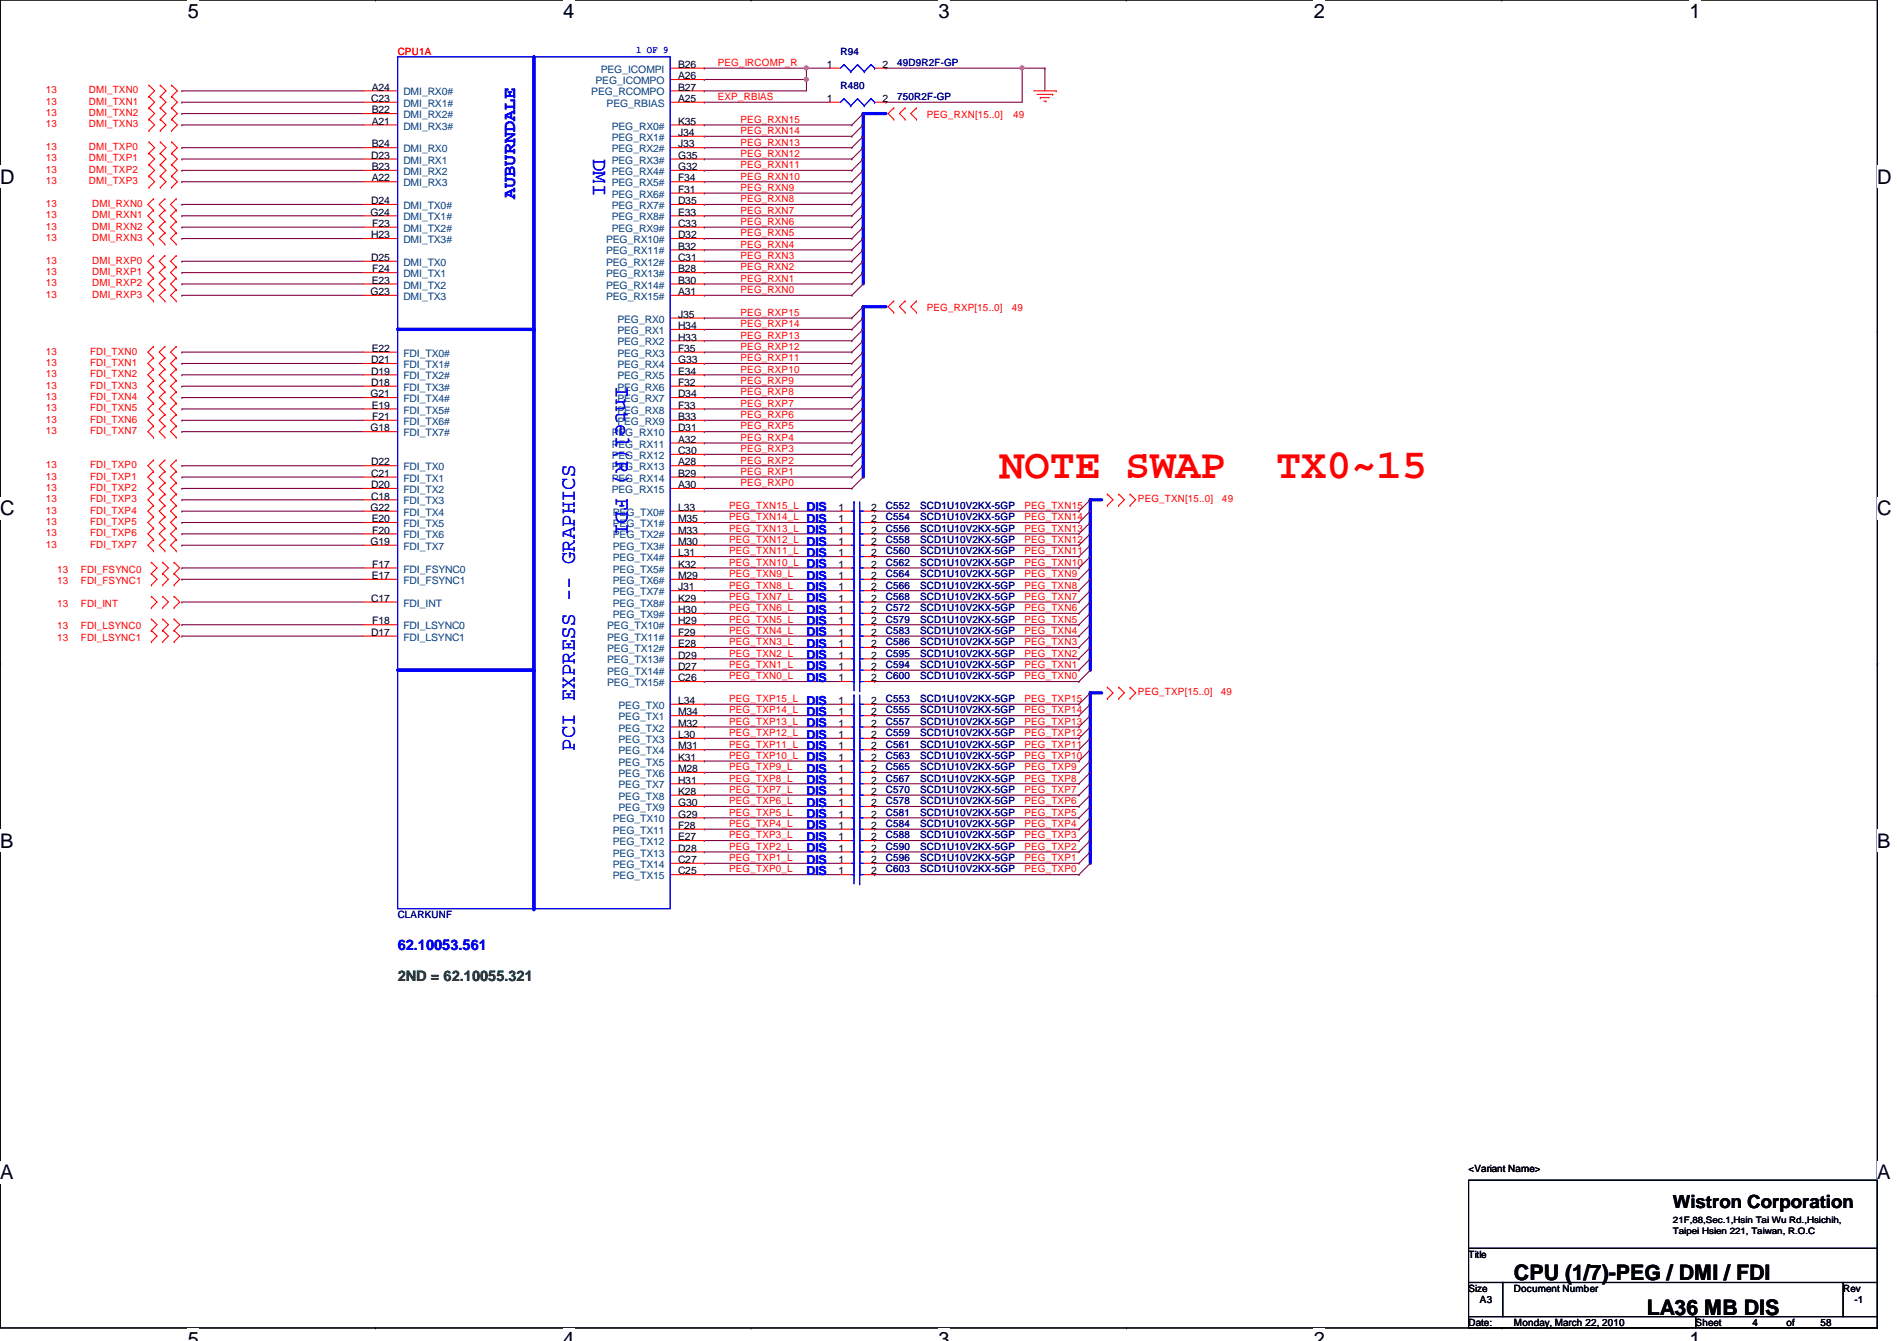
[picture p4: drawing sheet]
<svg xmlns="http://www.w3.org/2000/svg" width="297mm" height="210mm" viewBox="0 0 297 210" stroke-linecap="round" stroke-linejoin="round" font-family="sans-serif">
<defs><g id="words">
<g font-size="6.6" fill="#f00">
<text x="156.5" y="74.8">NOTE SWAP</text>
<text x="199.8" y="74.8">TX0~15</text>
</g>
<g font-size="3.3" fill="#00f">
<text x="92.9" y="24.9" transform="rotate(90 92.9 24.9)">DMI</text>
<text x="96.4" y="60.5" transform="rotate(90 96.4 60.5)">Intel(R) FDI</text>
<text x="90" y="117.5" transform="rotate(-90 90 117.5)">PCI EXPRESS -- GRAPHICS</text>
</g>
<g font-size="3.3">
<text x="237.1" y="200.3">CPU (1/7)-PEG / DMI / FDI</text>
<text x="257.8" y="205.8">LA36 MB DIS</text>
</g>
<g font-size="3.1">
<text x="29.4" y="2.8">5</text>
<text x="88.2" y="2.8">4</text>
<text x="147" y="2.8">3</text>
<text x="205.7" y="2.8">2</text>
<text x="264.5" y="2.8">1</text>
<text x="0" y="28.7">D</text>
<text x="294" y="28.7">D</text>
<text x="0" y="80.7">C</text>
<text x="294" y="80.7">C</text>
<text x="0" y="132.7">B</text>
<text x="294" y="132.7">B</text>
<text x="0" y="184.6">A</text>
<text x="294" y="184.6">A</text>
<text x="29.4" y="210.7">5</text>
<text x="88.2" y="210.7">4</text>
<text x="147" y="210.7">3</text>
<text x="205.7" y="210.7">2</text>
<text x="264.5" y="210.7">1</text>
</g>
<text font-size="2.8" fill="#00f" x="80.7" y="31.1" transform="rotate(-90 80.7 31.1)">AUBURNDALE</text>
<text font-size="2.8" x="262" y="189.1">Wistron Corporation</text>
<text font-size="2.3" fill="#00f" x="62.3" y="148.6">62.10053.561</text>
<text font-size="2.3" fill="#008000" x="62.3" y="153.6">2ND = 62.10055.321</text>
<g font-size="1.9" fill="#00f">
<text x="126.3" y="80.1">DIS</text>
<text x="126.3" y="81.8">DIS</text>
<text x="126.3" y="83.6">DIS</text>
<text x="126.3" y="87.2">DIS</text>
<text x="126.3" y="85.4">DIS</text>
<text x="126.3" y="88.9">DIS</text>
<text x="126.3" y="94.3">DIS</text>
<text x="126.3" y="90.7">DIS</text>
<text x="126.3" y="92.5">DIS</text>
<text x="126.3" y="97.8">DIS</text>
<text x="126.3" y="96.1">DIS</text>
<text x="126.3" y="101.4">DIS</text>
<text x="126.3" y="99.6">DIS</text>
<text x="126.3" y="104.9">DIS</text>
<text x="126.3" y="103.2">DIS</text>
<text x="126.3" y="106.7">DIS</text>
<text x="126.3" y="110.3">DIS</text>
<text x="126.3" y="112.1">DIS</text>
<text x="126.3" y="113.8">DIS</text>
<text x="126.3" y="115.6">DIS</text>
<text x="126.3" y="117.4">DIS</text>
<text x="126.3" y="119.2">DIS</text>
<text x="126.3" y="122.7">DIS</text>
<text x="126.3" y="120.9">DIS</text>
<text x="126.3" y="124.5">DIS</text>
<text x="126.3" y="128.1">DIS</text>
<text x="126.3" y="126.3">DIS</text>
<text x="126.3" y="131.6">DIS</text>
<text x="126.3" y="129.8">DIS</text>
<text x="126.3" y="135.2">DIS</text>
<text x="126.3" y="136.9">DIS</text>
<text x="126.3" y="133.4">DIS</text>
</g>
<g font-size="1.6" fill="#f00">
<text x="62.3" y="8.6">CPU1A</text>
<text x="112.4" y="10.3">PEG_IRCOMP_R</text>
<text x="7.2" y="14.6">13</text>
<text x="7.2" y="16.4">13</text>
<text x="13.9" y="14.6">DMI_TXN0</text>
<text x="13.9" y="16.4">DMI_TXN1</text>
<text x="112.4" y="15.7">EXP_RBIAS</text>
<text x="7.2" y="18.2">13</text>
<text x="7.2" y="19.9">13</text>
<text x="7.2" y="23.5">13</text>
<text x="13.9" y="18.2">DMI_TXN2</text>
<text x="13.9" y="19.9">DMI_TXN3</text>
<text x="13.9" y="23.5">DMI_TXP0</text>
<text x="115.9" y="22.8">PEG_RXN13</text>
<text x="115.9" y="19.2">PEG_RXN15</text>
<text x="115.9" y="21">PEG_RXN14</text>
<text x="145.1" y="18.5">PEG_RXN[15..0]</text>
<text x="158.6" y="18.5">49</text>
<text x="7.2" y="25.3">13</text>
<text x="7.2" y="27.1">13</text>
<text x="7.2" y="28.8">13</text>
<text x="13.9" y="25.3">DMI_TXP1</text>
<text x="13.9" y="27.1">DMI_TXP2</text>
<text x="13.9" y="28.8">DMI_TXP3</text>
<text x="115.9" y="29.9">PEG_RXN9</text>
<text x="115.9" y="24.6">PEG_RXN12</text>
<text x="115.9" y="26.3">PEG_RXN11</text>
<text x="115.9" y="28.1">PEG_RXN10</text>
<text x="7.2" y="32.4">13</text>
<text x="7.2" y="34.2">13</text>
<text x="7.2" y="35.9">13</text>
<text x="14.4" y="32.4">DMI_RXN0</text>
<text x="14.4" y="34.2">DMI_RXN1</text>
<text x="14.4" y="35.9">DMI_RXN2</text>
<text x="115.9" y="35.2">PEG_RXN6</text>
<text x="115.9" y="31.7">PEG_RXN8</text>
<text x="115.9" y="33.4">PEG_RXN7</text>
<text x="7.2" y="37.7">13</text>
<text x="7.2" y="41.3">13</text>
<text x="14.4" y="37.7">DMI_RXN3</text>
<text x="14.4" y="41.3">DMI_RXP0</text>
<text x="115.9" y="38.8">PEG_RXN4</text>
<text x="115.9" y="40.6">PEG_RXN3</text>
<text x="115.9" y="37">PEG_RXN5</text>
<text x="7.2" y="43.1">13</text>
<text x="7.2" y="44.8">13</text>
<text x="7.2" y="46.6">13</text>
<text x="14.4" y="43.1">DMI_RXP1</text>
<text x="14.4" y="44.8">DMI_RXP2</text>
<text x="14.4" y="46.6">DMI_RXP3</text>
<text x="115.9" y="45.9">PEG_RXN0</text>
<text x="115.9" y="42.3">PEG_RXN2</text>
<text x="115.9" y="44.1">PEG_RXN1</text>
<text x="115.9" y="51.2">PEG_RXP14</text>
<text x="115.9" y="53">PEG_RXP13</text>
<text x="115.9" y="49.4">PEG_RXP15</text>
<text x="145.1" y="48.7">PEG_RXP[15..0]</text>
<text x="158.5" y="48.7">49</text>
<text x="7.2" y="55.5">13</text>
<text x="7.2" y="57.3">13</text>
<text x="7.2" y="59.1">13</text>
<text x="14.1" y="55.5">FDI_TXN0</text>
<text x="14.1" y="57.3">FDI_TXN1</text>
<text x="14.1" y="59.1">FDI_TXN2</text>
<text x="115.9" y="56.6">PEG_RXP11</text>
<text x="115.9" y="58.3">PEG_RXP10</text>
<text x="115.9" y="54.8">PEG_RXP12</text>
<text x="7.2" y="60.8">13</text>
<text x="7.2" y="62.6">13</text>
<text x="7.2" y="64.4">13</text>
<text x="14.1" y="60.8">FDI_TXN3</text>
<text x="14.1" y="62.6">FDI_TXN4</text>
<text x="14.1" y="64.4">FDI_TXN5</text>
<text x="115.9" y="63.7">PEG_RXP7</text>
<text x="115.9" y="65.4">PEG_RXP6</text>
<text x="115.9" y="60.1">PEG_RXP9</text>
<text x="115.9" y="61.9">PEG_RXP8</text>
<text x="7.2" y="66.2">13</text>
<text x="7.2" y="67.9">13</text>
<text x="14.1" y="66.2">FDI_TXN6</text>
<text x="14.1" y="67.9">FDI_TXN7</text>
<text x="115.9" y="69">PEG_RXP4</text>
<text x="115.9" y="70.8">PEG_RXP3</text>
<text x="115.9" y="67.2">PEG_RXP5</text>
<text x="7.2" y="73.3">13</text>
<text x="7.2" y="75.1">13</text>
<text x="7.2" y="76.8">13</text>
<text x="14.1" y="73.3">FDI_TXP0</text>
<text x="14.1" y="75.1">FDI_TXP1</text>
<text x="14.1" y="76.8">FDI_TXP2</text>
<text x="115.9" y="74.3">PEG_RXP1</text>
<text x="115.9" y="76.1">PEG_RXP0</text>
<text x="115.9" y="72.6">PEG_RXP2</text>
<text x="7.2" y="83.9">13</text>
<text x="7.2" y="78.6">13</text>
<text x="7.2" y="80.4">13</text>
<text x="7.2" y="82.2">13</text>
<text x="14.1" y="83.9">FDI_TXP6</text>
<text x="14.1" y="78.6">FDI_TXP3</text>
<text x="14.1" y="80.4">FDI_TXP4</text>
<text x="14.1" y="82.2">FDI_TXP5</text>
<text x="114.2" y="79.7">PEG_TXN15_L</text>
<text x="114.2" y="81.4">PEG_TXN14_L</text>
<text x="114.2" y="83.2">PEG_TXN13_L</text>
<text x="160.4" y="79.7">PEG_TXN15</text>
<text x="160.4" y="81.4">PEG_TXN14</text>
<text x="160.4" y="83.2">PEG_TXN13</text>
<text x="178.2" y="78.6">PEG_TXN[15..0]</text>
<text x="191.3" y="78.6">49</text>
<text x="7.2" y="85.7">13</text>
<text x="8.9" y="89.6">13</text>
<text x="12.7" y="89.6">FDI_FSYNC0</text>
<text x="14.1" y="85.7">FDI_TXP7</text>
<text x="114.2" y="86.8">PEG_TXN11_L</text>
<text x="114.2" y="88.6">PEG_TXN10_L</text>
<text x="114.2" y="85">PEG_TXN12_L</text>
<text x="160.4" y="86.8">PEG_TXN11</text>
<text x="160.4" y="88.6">PEG_TXN10</text>
<text x="160.4" y="85">PEG_TXN12</text>
<text x="8.9" y="91.4">13</text>
<text x="8.9" y="95">13</text>
<text x="12.7" y="91.4">FDI_FSYNC1</text>
<text x="12.7" y="95">FDI_INT</text>
<text x="114.2" y="92.1">PEG_TXN8_L</text>
<text x="114.2" y="93.9">PEG_TXN7_L</text>
<text x="114.2" y="95.7">PEG_TXN6_L</text>
<text x="114.2" y="90.3">PEG_TXN9_L</text>
<text x="160.4" y="92.1">PEG_TXN8</text>
<text x="160.4" y="93.9">PEG_TXN7</text>
<text x="160.4" y="95.7">PEG_TXN6</text>
<text x="160.4" y="90.3">PEG_TXN9</text>
<text x="8.9" y="98.5">13</text>
<text x="8.9" y="100.3">13</text>
<text x="12.7" y="98.5">FDI_LSYNC0</text>
<text x="12.7" y="100.3">FDI_LSYNC1</text>
<text x="114.2" y="97.5">PEG_TXN5_L</text>
<text x="114.2" y="99.2">PEG_TXN4_L</text>
<text x="114.2" y="101">PEG_TXN3_L</text>
<text x="160.4" y="97.5">PEG_TXN5</text>
<text x="160.4" y="99.2">PEG_TXN4</text>
<text x="160.4" y="101">PEG_TXN3</text>
<text x="114.2" y="102.8">PEG_TXN2_L</text>
<text x="114.2" y="104.6">PEG_TXN1_L</text>
<text x="114.2" y="106.3">PEG_TXN0_L</text>
<text x="160.4" y="102.8">PEG_TXN2</text>
<text x="160.4" y="104.6">PEG_TXN1</text>
<text x="160.4" y="106.3">PEG_TXN0</text>
<text x="114.2" y="109.9">PEG_TXP15_L</text>
<text x="114.2" y="111.7">PEG_TXP14_L</text>
<text x="114.2" y="113.5">PEG_TXP13_L</text>
<text x="160.4" y="109.9">PEG_TXP15</text>
<text x="160.4" y="111.7">PEG_TXP14</text>
<text x="160.4" y="113.5">PEG_TXP13</text>
<text x="178.2" y="108.8">PEG_TXP[15..0]</text>
<text x="191.2" y="108.8">49</text>
<text x="114.2" y="115.2">PEG_TXP12_L</text>
<text x="114.2" y="117">PEG_TXP11_L</text>
<text x="114.2" y="118.8">PEG_TXP10_L</text>
<text x="160.4" y="115.2">PEG_TXP12</text>
<text x="160.4" y="117">PEG_TXP11</text>
<text x="160.4" y="118.8">PEG_TXP10</text>
<text x="114.2" y="125.9">PEG_TXP6_L</text>
<text x="114.2" y="120.6">PEG_TXP9_L</text>
<text x="114.2" y="122.3">PEG_TXP8_L</text>
<text x="114.2" y="124.1">PEG_TXP7_L</text>
<text x="160.4" y="125.9">PEG_TXP6</text>
<text x="160.4" y="120.6">PEG_TXP9</text>
<text x="160.4" y="122.3">PEG_TXP8</text>
<text x="160.4" y="124.1">PEG_TXP7</text>
<text x="114.2" y="131.2">PEG_TXP3_L</text>
<text x="114.2" y="127.7">PEG_TXP5_L</text>
<text x="114.2" y="129.5">PEG_TXP4_L</text>
<text x="160.4" y="131.2">PEG_TXP3</text>
<text x="160.4" y="127.7">PEG_TXP5</text>
<text x="160.4" y="129.5">PEG_TXP4</text>
<text x="114.2" y="133">PEG_TXP2_L</text>
<text x="114.2" y="134.8">PEG_TXP1_L</text>
<text x="114.2" y="136.6">PEG_TXP0_L</text>
<text x="160.4" y="133">PEG_TXP2</text>
<text x="160.4" y="134.8">PEG_TXP1</text>
<text x="160.4" y="136.6">PEG_TXP0</text>
</g>
<g font-size="1.6" fill="#004080">
<text x="94.1" y="11.4">PEG_ICOMPI</text>
<text x="63.2" y="14.9">DMI_RX0#</text>
<text x="63.2" y="16.7">DMI_RX1#</text>
<text x="92.6" y="14.9">PEG_RCOMPO</text>
<text x="93.3" y="13.2">PEG_ICOMPO</text>
<text x="95" y="16.7">PEG_RBIAS</text>
<text x="63.2" y="18.5">DMI_RX2#</text>
<text x="63.2" y="20.3">DMI_RX3#</text>
<text x="63.2" y="23.8">DMI_RX0</text>
<text x="95.8" y="20.3">PEG_RX0#</text>
<text x="95.8" y="22.1">PEG_RX1#</text>
<text x="95.8" y="23.8">PEG_RX2#</text>
<text x="63.2" y="25.6">DMI_RX1</text>
<text x="63.2" y="27.4">DMI_RX2</text>
<text x="63.2" y="29.2">DMI_RX3</text>
<text x="95.8" y="25.6">PEG_RX3#</text>
<text x="95.8" y="27.4">PEG_RX4#</text>
<text x="95.8" y="29.2">PEG_RX5#</text>
<text x="63.2" y="32.7">DMI_TX0#</text>
<text x="63.2" y="34.5">DMI_TX1#</text>
<text x="95.8" y="30.9">PEG_RX6#</text>
<text x="95.8" y="32.7">PEG_RX7#</text>
<text x="95.8" y="34.5">PEG_RX8#</text>
<text x="63.2" y="36.3">DMI_TX2#</text>
<text x="63.2" y="38.1">DMI_TX3#</text>
<text x="63.2" y="41.6">DMI_TX0</text>
<text x="94.9" y="38.1">PEG_RX10#</text>
<text x="94.9" y="39.8">PEG_RX11#</text>
<text x="94.9" y="41.6">PEG_RX12#</text>
<text x="95.8" y="36.3">PEG_RX9#</text>
<text x="63.2" y="43.4">DMI_TX1</text>
<text x="63.2" y="46.9">DMI_TX3</text>
<text x="63.2" y="45.2">DMI_TX2</text>
<text x="94.9" y="43.4">PEG_RX13#</text>
<text x="94.9" y="45.2">PEG_RX14#</text>
<text x="94.9" y="46.9">PEG_RX15#</text>
<text x="96.7" y="50.5">PEG_RX0</text>
<text x="96.7" y="52.3">PEG_RX1</text>
<text x="63.2" y="55.8">FDI_TX0#</text>
<text x="63.2" y="57.6">FDI_TX1#</text>
<text x="63.2" y="59.4">FDI_TX2#</text>
<text x="96.7" y="54.1">PEG_RX2</text>
<text x="96.7" y="55.8">PEG_RX3</text>
<text x="96.7" y="57.6">PEG_RX4</text>
<text x="96.7" y="59.4">PEG_RX5</text>
<text x="63.2" y="61.2">FDI_TX3#</text>
<text x="63.2" y="62.9">FDI_TX4#</text>
<text x="63.2" y="64.7">FDI_TX5#</text>
<text x="96.7" y="61.2">PEG_RX6</text>
<text x="96.7" y="62.9">PEG_RX7</text>
<text x="96.7" y="64.7">PEG_RX8</text>
<text x="63.2" y="66.5">FDI_TX6#</text>
<text x="63.2" y="68.3">FDI_TX7#</text>
<text x="95.8" y="68.3">PEG_RX10</text>
<text x="95.8" y="70.1">PEG_RX11</text>
<text x="95.8" y="71.8">PEG_RX12</text>
<text x="96.7" y="66.5">PEG_RX9</text>
<text x="63.2" y="73.6">FDI_TX0</text>
<text x="63.2" y="75.4">FDI_TX1</text>
<text x="63.2" y="77.2">FDI_TX2</text>
<text x="95.8" y="73.6">PEG_RX13</text>
<text x="95.8" y="75.4">PEG_RX14</text>
<text x="95.8" y="77.2">PEG_RX15</text>
<text x="63.2" y="79">FDI_TX3</text>
<text x="63.2" y="80.7">FDI_TX4</text>
<text x="63.2" y="82.5">FDI_TX5</text>
<text x="96" y="80.7">PEG_TX0#</text>
<text x="96" y="82.5">PEG_TX1#</text>
<text x="63.2" y="84.3">FDI_TX6</text>
<text x="63.2" y="86.1">FDI_TX7</text>
<text x="63.2" y="89.6">FDI_FSYNC0</text>
<text x="96" y="84.3">PEG_TX2#</text>
<text x="96" y="86.1">PEG_TX3#</text>
<text x="96" y="87.8">PEG_TX4#</text>
<text x="96" y="89.6">PEG_TX5#</text>
<text x="63.2" y="91.4">FDI_FSYNC1</text>
<text x="63.2" y="95">FDI_INT</text>
<text x="96" y="91.4">PEG_TX6#</text>
<text x="96" y="93.2">PEG_TX7#</text>
<text x="96" y="95">PEG_TX8#</text>
<text x="63.2" y="98.5">FDI_LSYNC0</text>
<text x="63.2" y="100.3">FDI_LSYNC1</text>
<text x="95.1" y="98.5">PEG_TX10#</text>
<text x="95.1" y="100.3">PEG_TX11#</text>
<text x="96" y="96.7">PEG_TX9#</text>
<text x="95.1" y="102.1">PEG_TX12#</text>
<text x="95.1" y="103.8">PEG_TX13#</text>
<text x="95.1" y="105.6">PEG_TX14#</text>
<text x="95.1" y="107.4">PEG_TX15#</text>
<text x="96.9" y="111">PEG_TX0</text>
<text x="96.9" y="112.7">PEG_TX1</text>
<text x="96.9" y="114.5">PEG_TX2</text>
<text x="96.9" y="116.3">PEG_TX3</text>
<text x="96.9" y="118.1">PEG_TX4</text>
<text x="96.9" y="119.8">PEG_TX5</text>
<text x="96.9" y="121.6">PEG_TX6</text>
<text x="96.9" y="123.4">PEG_TX7</text>
<text x="96.9" y="125.2">PEG_TX8</text>
<text x="96" y="128.7">PEG_TX10</text>
<text x="96" y="130.5">PEG_TX11</text>
<text x="96.9" y="127">PEG_TX9</text>
<text x="96" y="132.3">PEG_TX12</text>
<text x="96" y="134.1">PEG_TX13</text>
<text x="96" y="135.8">PEG_TX14</text>
<text x="96" y="137.6">PEG_TX15</text>
</g>
<text font-size="1.6" fill="#00f" x="99.6" y="8.3">1 OF 9</text>
<g font-size="1.6">
<text x="106.2" y="10.6">B26</text>
<text x="129.5" y="10.6">1</text>
<text x="138.2" y="10.6">2</text>
<text x="58.1" y="16">C23</text>
<text x="58.2" y="14.2">A24</text>
<text x="58.2" y="17.7">B22</text>
<text x="106.2" y="12.4">A26</text>
<text x="106.2" y="16">A25</text>
<text x="106.2" y="14.2">B27</text>
<text x="129.5" y="16">1</text>
<text x="138.2" y="16">2</text>
<text x="58.2" y="19.5">A21</text>
<text x="58.2" y="23.1">B24</text>
<text x="106.2" y="19.5">K35</text>
<text x="106.2" y="21.3">J34</text>
<text x="106.2" y="23.1">J33</text>
<text x="58.1" y="24.8">D23</text>
<text x="58.2" y="26.6">B23</text>
<text x="58.2" y="28.4">A22</text>
<text x="106.2" y="24.8">G35</text>
<text x="106.2" y="26.6">G32</text>
<text x="106.2" y="28.4">F34</text>
<text x="58" y="33.7">G24</text>
<text x="58.1" y="32">D24</text>
<text x="58.3" y="35.5">F23</text>
<text x="106.2" y="30.2">F31</text>
<text x="106.2" y="32">D35</text>
<text x="106.2" y="33.7">E33</text>
<text x="106.2" y="35.5">C33</text>
<text x="58.1" y="37.3">H23</text>
<text x="58.1" y="40.9">D25</text>
<text x="106.2" y="37.3">D32</text>
<text x="106.2" y="39.1">B32</text>
<text x="106.2" y="40.9">C31</text>
<text x="58" y="46.2">G23</text>
<text x="58.2" y="44.4">E23</text>
<text x="58.3" y="42.6">F24</text>
<text x="106.2" y="42.6">B28</text>
<text x="106.2" y="44.4">B30</text>
<text x="106.2" y="46.2">A31</text>
<text x="106.2" y="49.7">J35</text>
<text x="106.2" y="51.5">H34</text>
<text x="106.2" y="53.3">H33</text>
<text x="58.1" y="56.9">D21</text>
<text x="58.1" y="58.6">D19</text>
<text x="58.2" y="55.1">E22</text>
<text x="106.2" y="55.1">F35</text>
<text x="106.2" y="56.9">G33</text>
<text x="106.2" y="58.6">E34</text>
<text x="58" y="62.2">G21</text>
<text x="58.1" y="60.4">D18</text>
<text x="58.2" y="64">E19</text>
<text x="58.3" y="65.7">F21</text>
<text x="106.2" y="60.4">F32</text>
<text x="106.2" y="62.2">D34</text>
<text x="106.2" y="64">F33</text>
<text x="106.2" y="65.7">B33</text>
<text x="58" y="67.5">G18</text>
<text x="106.2" y="67.5">D31</text>
<text x="106.2" y="69.3">A32</text>
<text x="106.2" y="71.1">C30</text>
<text x="58.1" y="72.9">D22</text>
<text x="58.1" y="74.6">C21</text>
<text x="58.1" y="76.4">D20</text>
<text x="106.2" y="72.9">A28</text>
<text x="106.2" y="74.6">B29</text>
<text x="106.2" y="76.4">A30</text>
<text x="58" y="80">G22</text>
<text x="58.1" y="78.2">C18</text>
<text x="58.2" y="81.7">E20</text>
<text x="58.3" y="83.5">F20</text>
<text x="106.2" y="80">L33</text>
<text x="106.2" y="81.7">M35</text>
<text x="106.2" y="83.5">M33</text>
<text x="131.3" y="80">1</text>
<text x="131.3" y="81.7">1</text>
<text x="131.3" y="83.5">1</text>
<text x="136.4" y="80">2</text>
<text x="136.4" y="81.7">2</text>
<text x="136.4" y="83.5">2</text>
<text x="58" y="85.3">G19</text>
<text x="58.3" y="88.9">F17</text>
<text x="106.2" y="85.3">M30</text>
<text x="106.2" y="87.1">L31</text>
<text x="106.2" y="88.9">K32</text>
<text x="131.3" y="87.1">1</text>
<text x="131.3" y="85.3">1</text>
<text x="131.3" y="88.9">1</text>
<text x="136.4" y="87.1">2</text>
<text x="136.4" y="85.3">2</text>
<text x="136.4" y="88.9">2</text>
<text x="58.1" y="94.2">C17</text>
<text x="58.2" y="90.6">E17</text>
<text x="106.2" y="90.6">M29</text>
<text x="106.2" y="92.4">J31</text>
<text x="106.2" y="94.2">K29</text>
<text x="106.2" y="96">H30</text>
<text x="131.3" y="94.2">1</text>
<text x="131.3" y="90.6">1</text>
<text x="131.3" y="96">1</text>
<text x="131.3" y="92.4">1</text>
<text x="136.4" y="94.2">2</text>
<text x="136.4" y="90.6">2</text>
<text x="136.4" y="96">2</text>
<text x="136.4" y="92.4">2</text>
<text x="58.1" y="99.5">D17</text>
<text x="58.3" y="97.7">F18</text>
<text x="106.2" y="97.7">H29</text>
<text x="106.2" y="99.5">F29</text>
<text x="106.2" y="101.3">E28</text>
<text x="131.3" y="97.7">1</text>
<text x="131.3" y="101.3">1</text>
<text x="131.3" y="99.5">1</text>
<text x="136.4" y="97.7">2</text>
<text x="136.4" y="101.3">2</text>
<text x="136.4" y="99.5">2</text>
<text x="106.2" y="103.1">D29</text>
<text x="106.2" y="104.9">D27</text>
<text x="106.2" y="106.6">C26</text>
<text x="131.3" y="104.9">1</text>
<text x="131.3" y="103.1">1</text>
<text x="131.3" y="106.6">1</text>
<text x="136.4" y="104.9">2</text>
<text x="136.4" y="103.1">2</text>
<text x="136.4" y="106.6">2</text>
<text x="106.2" y="110.2">L34</text>
<text x="106.2" y="112">M34</text>
<text x="106.2" y="113.7">M32</text>
<text x="131.3" y="110.2">1</text>
<text x="131.3" y="112">1</text>
<text x="131.3" y="113.7">1</text>
<text x="136.4" y="110.2">2</text>
<text x="136.4" y="112">2</text>
<text x="136.4" y="113.7">2</text>
<text x="106.2" y="115.5">L30</text>
<text x="106.2" y="117.3">M31</text>
<text x="106.2" y="119.1">K31</text>
<text x="131.3" y="115.5">1</text>
<text x="131.3" y="117.3">1</text>
<text x="131.3" y="119.1">1</text>
<text x="136.4" y="115.5">2</text>
<text x="136.4" y="117.3">2</text>
<text x="136.4" y="119.1">2</text>
<text x="106.2" y="120.9">M28</text>
<text x="106.2" y="122.6">H31</text>
<text x="106.2" y="124.4">K28</text>
<text x="131.3" y="122.6">1</text>
<text x="131.3" y="120.9">1</text>
<text x="131.3" y="124.4">1</text>
<text x="136.4" y="122.6">2</text>
<text x="136.4" y="120.9">2</text>
<text x="136.4" y="124.4">2</text>
<text x="106.2" y="126.2">G30</text>
<text x="106.2" y="128">G29</text>
<text x="106.2" y="129.8">F28</text>
<text x="106.2" y="131.5">E27</text>
<text x="131.3" y="128">1</text>
<text x="131.3" y="126.2">1</text>
<text x="131.3" y="131.5">1</text>
<text x="131.3" y="129.8">1</text>
<text x="136.4" y="128">2</text>
<text x="136.4" y="126.2">2</text>
<text x="136.4" y="131.5">2</text>
<text x="136.4" y="129.8">2</text>
<text x="106.2" y="133.3">D28</text>
<text x="106.2" y="135.1">C27</text>
<text x="106.2" y="136.9">C25</text>
<text x="131.3" y="135.1">1</text>
<text x="131.3" y="136.9">1</text>
<text x="131.3" y="133.3">1</text>
<text x="136.4" y="135.1">2</text>
<text x="136.4" y="136.9">2</text>
<text x="136.4" y="133.3">2</text>
<text x="230" y="183.5">&lt;Variant Name&gt;</text>
<text x="230" y="196.8">Title</text>
<text x="230" y="202.2">Size</text>
<text x="231.7" y="204">A3</text>
<text x="237.1" y="202.2">Document Number</text>
<text x="288.6" y="202.2">Rev</text>
<text x="290.4" y="204">-1</text>
<text x="230" y="207.5">Date:</text>
<text x="237.1" y="207.5">Monday, March 22, 2010</text>
<text x="265.5" y="207.5">Sheet</text>
<text x="274.4" y="207.5">4</text>
<text x="279.7" y="207.5">of</text>
<text x="285.1" y="207.5">58</text>
</g>
<g font-size="1.6" fill="#000080">
<text x="131.6" y="8.6">R94</text>
<text x="131.6" y="13.9">R480</text>
<text x="140.5" y="15.7">750R2F-GP</text>
<text x="138.7" y="79.7">C552</text>
<text x="138.7" y="81.4">C554</text>
<text x="138.7" y="83.2">C556</text>
<text x="144.1" y="79.7">SCD1U10V2KX-5GP</text>
<text x="144.1" y="81.4">SCD1U10V2KX-5GP</text>
<text x="144.1" y="83.2">SCD1U10V2KX-5GP</text>
<text x="138.7" y="86.8">C560</text>
<text x="138.7" y="85">C558</text>
<text x="138.7" y="88.6">C562</text>
<text x="144.1" y="86.8">SCD1U10V2KX-5GP</text>
<text x="144.1" y="85">SCD1U10V2KX-5GP</text>
<text x="144.1" y="88.6">SCD1U10V2KX-5GP</text>
<text x="138.7" y="93.9">C568</text>
<text x="138.7" y="90.3">C564</text>
<text x="138.7" y="95.7">C572</text>
<text x="138.7" y="92.1">C566</text>
<text x="144.1" y="93.9">SCD1U10V2KX-5GP</text>
<text x="144.1" y="90.3">SCD1U10V2KX-5GP</text>
<text x="144.1" y="95.7">SCD1U10V2KX-5GP</text>
<text x="144.1" y="92.1">SCD1U10V2KX-5GP</text>
<text x="138.7" y="97.5">C579</text>
<text x="138.7" y="101">C586</text>
<text x="138.7" y="99.2">C583</text>
<text x="144.1" y="97.5">SCD1U10V2KX-5GP</text>
<text x="144.1" y="101">SCD1U10V2KX-5GP</text>
<text x="144.1" y="99.2">SCD1U10V2KX-5GP</text>
<text x="138.7" y="104.6">C594</text>
<text x="138.7" y="102.8">C595</text>
<text x="138.7" y="106.3">C600</text>
<text x="144.1" y="104.6">SCD1U10V2KX-5GP</text>
<text x="144.1" y="102.8">SCD1U10V2KX-5GP</text>
<text x="144.1" y="106.3">SCD1U10V2KX-5GP</text>
<text x="138.7" y="109.9">C553</text>
<text x="138.7" y="111.7">C555</text>
<text x="138.7" y="113.5">C557</text>
<text x="144.1" y="109.9">SCD1U10V2KX-5GP</text>
<text x="144.1" y="111.7">SCD1U10V2KX-5GP</text>
<text x="144.1" y="113.5">SCD1U10V2KX-5GP</text>
<text x="138.7" y="115.2">C559</text>
<text x="138.7" y="117">C561</text>
<text x="138.7" y="118.8">C563</text>
<text x="144.1" y="115.2">SCD1U10V2KX-5GP</text>
<text x="144.1" y="117">SCD1U10V2KX-5GP</text>
<text x="144.1" y="118.8">SCD1U10V2KX-5GP</text>
<text x="138.7" y="125.9">C578</text>
<text x="138.7" y="122.3">C567</text>
<text x="138.7" y="120.6">C565</text>
<text x="138.7" y="124.1">C570</text>
<text x="144.1" y="125.9">SCD1U10V2KX-5GP</text>
<text x="144.1" y="122.3">SCD1U10V2KX-5GP</text>
<text x="144.1" y="120.6">SCD1U10V2KX-5GP</text>
<text x="144.1" y="124.1">SCD1U10V2KX-5GP</text>
<text x="138.7" y="127.7">C581</text>
<text x="138.7" y="131.2">C588</text>
<text x="138.7" y="129.5">C584</text>
<text x="144.1" y="127.7">SCD1U10V2KX-5GP</text>
<text x="144.1" y="131.2">SCD1U10V2KX-5GP</text>
<text x="144.1" y="129.5">SCD1U10V2KX-5GP</text>
<text x="138.7" y="134.8">C596</text>
<text x="138.7" y="136.6">C603</text>
<text x="138.7" y="133">C590</text>
<text x="144.1" y="134.8">SCD1U10V2KX-5GP</text>
<text x="144.1" y="136.6">SCD1U10V2KX-5GP</text>
<text x="144.1" y="133">SCD1U10V2KX-5GP</text>
<text x="62.3" y="143.7">CLARKUNF</text>
</g>
<text font-size="1.6" fill="#0000a0" x="140.5" y="10.3">49D9R2F-GP</text>
<g font-size="1.4">
<text x="262" y="191.4">21F,88,Sec.1,Hsin Tai Wu Rd.,Hsichih,</text>
<text x="262" y="193.2">Taipei Hsien 221, Taiwan, R.O.C</text>
</g>
</g></defs>
<path d="M0 0h294v207.9h-294z" fill="none" stroke="#000" stroke-width=".17"/>
<g fill="#fff">
<path d="M29.4 0h1.8v3.5h-1.8z"/>
<path d="M29.4 207.9h1.8v2h-1.8z"/>
</g>
<path d="M58.8 0h.1M58.8 207.9h.1" fill="none" stroke="#000" stroke-width=".17"/>
<g fill="#fff">
<path d="M88.2 0h1.7v3.5h-1.7z"/>
<path d="M88.2 207.9h1.7v2h-1.7z"/>
</g>
<path d="M117.6 0h.1M117.6 207.9h.1" fill="none" stroke="#000" stroke-width=".17"/>
<g fill="#fff">
<path d="M147 0h1.7v3.5h-1.7z"/>
<path d="M147 207.9h1.7v2h-1.7z"/>
</g>
<path d="M176.4 0h.1M176.4 207.9h.1" fill="none" stroke="#000" stroke-width=".17"/>
<g fill="#fff">
<path d="M205.7 0h1.8v3.5h-1.8z"/>
<path d="M205.7 207.9h1.8v2h-1.8z"/>
</g>
<path d="M235.2 0h.1M235.2 207.9h.1" fill="none" stroke="#000" stroke-width=".17"/>
<g fill="#fff">
<path d="M264.5 0h1.8v3.5h-1.8z"/>
<path d="M264.5 207.9h1.8v2h-1.8z"/>
<path d="M0 26h2.3v3.4h-2.3z"/>
<path d="M294 26h2.2v3.4h-2.2z"/>
<path d="M0 77.9h2.3v3.5h-2.3z"/>
<path d="M294 77.9h2.2v3.5h-2.2z"/>
</g>
<path d="M0 51.9h.1M294 51.9h.1" fill="none" stroke="#000" stroke-width=".17"/>
<g fill="#fff">
<path d="M0 129.9h2.1v3.4h-2.1z"/>
<path d="M294 129.9h2v3.4h-2z"/>
</g>
<path d="M0 103.9h.1M294 103.9h.1" fill="none" stroke="#000" stroke-width=".17"/>
<path d="M0 103.9h.1M294 103.9h.1" fill="none" stroke="#000" stroke-width=".16"/>
<g fill="#fff">
<path d="M0 181.8h2.1v3.5h-2.1z"/>
<path d="M294 181.8h2v3.5h-2z"/>
</g>
<path d="M0 155.9h.1M294 155.9h.1" fill="none" stroke="#000" stroke-width=".17"/>
<g fill="none" stroke="#800040" stroke-width=".17">
<path d="M110.3 19.6h.1M110.3 19.6h23.1M160.1 10.7h.1M160.1 10.7v5.3M110.3 23.1h.1M110.3 39.1h.1M110.3 23.1h23.1M110.3 39.1h23.1M28.5 55.1h.1M28.5 56.9h.1M28.5 58.7h.1M28.5 55.1h28.4"/>
<path d="M28.5 56.9h28.4M28.5 58.7h28.4M110.3 56.9h.1M110.3 56.9h23.1M28.5 65.8h.1M28.5 67.6h.1M28.5 72.9h.1M28.5 74.7h.1M28.5 76.5h.1M28.5 78.2h.1M28.5 60.5h.1M28.5 62.2h.1"/>
<path d="M28.5 64h.1M28.5 65.8h28.4M28.5 67.6h28.4M28.5 72.9h28.4M28.5 74.7h28.4M28.5 76.5h28.4M28.5 78.2h28.4M28.5 60.5h28.4M28.5 62.2h28.4M28.5 64h28.4M110.3 74.7h.1M110.3 74.7h23.1"/>
<path d="M28.5 83.6h.1M28.5 85.3h.1M28.5 80h.1M28.5 81.8h.1M28.5 97.8h.1M28.5 90.7h.1M28.5 88.9h.1M28.5 99.6h.1M28.5 94.2h.1M28.5 83.6h28.4M28.5 85.3h28.4M28.5 80h28.4"/>
<path d="M28.5 81.8h28.4M28.5 97.8h28.4M28.5 90.7h28.4M28.5 88.9h28.4M28.5 99.6h28.4M28.5 94.2h28.4M110.3 80h.1M110.3 97.8h.1M110.3 80h21.3M110.3 97.8h21.3M136.9 80h.1M136.9 97.8h.1"/>
<path d="M136.9 80h32M136.9 97.8h32M110.3 115.6h.1M110.3 103.1h.1M110.3 110.2h.1M110.3 115.6h21.3M110.3 103.1h21.3M110.3 110.2h21.3M136.9 115.6h.1M136.9 103.1h.1M136.9 110.2h.1M136.9 115.6h32"/>
<path d="M136.9 103.1h32M136.9 110.2h32M110.3 131.6h.1M110.3 126.2h.1M110.3 131.6h21.3M110.3 126.2h21.3M136.9 131.6h.1M136.9 126.2h.1M136.9 131.6h32M136.9 126.2h32"/>
</g>
<path d="M170.7 80v1.8" fill="none" stroke="#00f" stroke-width=".51"/>
<circle cx="170.7" cy="80" r=".25" fill="#00f"/>
<path d="M170.7 78.2v1.8" fill="none" stroke="#00f" stroke-width=".51"/>
<circle cx="170.7" cy="78.2" r=".25" fill="#00f"/>
<path d="M110.3 51.6h.1M110.3 51.6h23.1" fill="none" stroke="#800040" stroke-width=".17"/>
<path d="M170.7 81.8v1.8" fill="none" stroke="#00f" stroke-width=".51"/>
<circle cx="170.7" cy="81.8" r=".25" fill="#00f"/>
<path d="M170.7 92.5v1.7" fill="none" stroke="#00f" stroke-width=".51"/>
<circle cx="170.7" cy="92.5" r=".25" fill="#00f"/>
<path d="M170.7 83.6v1.7" fill="none" stroke="#00f" stroke-width=".51"/>
<circle cx="170.7" cy="83.6" r=".25" fill="#00f"/>
<path d="M170.7 87.1v1.8" fill="none" stroke="#00f" stroke-width=".51"/>
<circle cx="170.7" cy="87.1" r=".25" fill="#00f"/>
<path d="M170.7 85.3v1.8" fill="none" stroke="#00f" stroke-width=".51"/>
<circle cx="170.7" cy="85.3" r=".25" fill="#00f"/>
<path d="M170.7 90.7v1.8" fill="none" stroke="#00f" stroke-width=".51"/>
<circle cx="170.7" cy="90.7" r=".25" fill="#00f"/>
<path d="M170.7 88.9v1.8" fill="none" stroke="#00f" stroke-width=".51"/>
<circle cx="170.7" cy="88.9" r=".25" fill="#00f"/>
<path d="M170.7 94.2v1.8" fill="none" stroke="#00f" stroke-width=".51"/>
<circle cx="170.7" cy="94.2" r=".25" fill="#00f"/>
<path d="M170.7 101.3v1.8" fill="none" stroke="#00f" stroke-width=".51"/>
<circle cx="170.7" cy="101.3" r=".25" fill="#00f"/>
<path d="M170.7 96v1.8" fill="none" stroke="#00f" stroke-width=".51"/>
<circle cx="170.7" cy="96" r=".25" fill="#00f"/>
<path d="M170.7 99.6v1.7" fill="none" stroke="#00f" stroke-width=".51"/>
<circle cx="170.7" cy="99.6" r=".25" fill="#00f"/>
<path d="M170.7 97.8v1.8" fill="none" stroke="#00f" stroke-width=".51"/>
<circle cx="170.7" cy="97.8" r=".25" fill="#00f"/>
<path d="M110.3 35.6h.1M110.3 35.6h23.1M110.3 69.3h.1M110.3 69.3h23.1M110.3 92.5h.1M110.3 92.5h21.3M136.9 92.5h.1M136.9 92.5h32" fill="none" stroke="#800040" stroke-width=".17"/>
<path d="M170.7 110.2v1.8" fill="none" stroke="#00f" stroke-width=".51"/>
<circle cx="170.7" cy="110.2" r=".25" fill="#00f"/>
<path d="M170.7 108.5v1.7" fill="none" stroke="#00f" stroke-width=".51"/>
<circle cx="170.7" cy="108.5" r=".25" fill="#00f"/>
<path d="M170.7 113.8v1.8" fill="none" stroke="#00f" stroke-width=".51"/>
<circle cx="170.7" cy="113.8" r=".25" fill="#00f"/>
<path d="M170.7 112v1.8" fill="none" stroke="#00f" stroke-width=".51"/>
<circle cx="170.7" cy="112" r=".25" fill="#00f"/>
<path d="M170.7 117.3v1.8" fill="none" stroke="#00f" stroke-width=".51"/>
<circle cx="170.7" cy="117.3" r=".25" fill="#00f"/>
<path d="M170.7 115.6v1.7" fill="none" stroke="#00f" stroke-width=".51"/>
<circle cx="170.7" cy="115.6" r=".25" fill="#00f"/>
<path d="M170.7 120.9v1.8" fill="none" stroke="#00f" stroke-width=".51"/>
<circle cx="170.7" cy="120.9" r=".25" fill="#00f"/>
<path d="M170.7 119.1v1.8" fill="none" stroke="#00f" stroke-width=".51"/>
<circle cx="170.7" cy="119.1" r=".25" fill="#00f"/>
<path d="M110.3 120.9h.1M110.3 120.9h21.3M136.9 120.9h.1M136.9 120.9h32" fill="none" stroke="#800040" stroke-width=".17"/>
<path d="M170.7 131.6v1.7" fill="none" stroke="#00f" stroke-width=".51"/>
<circle cx="170.7" cy="131.6" r=".25" fill="#00f"/>
<path d="M170.7 122.7v1.8" fill="none" stroke="#00f" stroke-width=".51"/>
<circle cx="170.7" cy="122.7" r=".25" fill="#00f"/>
<path d="M170.7 126.2v1.8" fill="none" stroke="#00f" stroke-width=".51"/>
<circle cx="170.7" cy="126.2" r=".25" fill="#00f"/>
<path d="M170.7 124.5v1.7" fill="none" stroke="#00f" stroke-width=".51"/>
<circle cx="170.7" cy="124.5" r=".25" fill="#00f"/>
<path d="M170.7 129.8v1.8" fill="none" stroke="#00f" stroke-width=".51"/>
<circle cx="170.7" cy="129.8" r=".25" fill="#00f"/>
<path d="M170.7 128v1.8" fill="none" stroke="#00f" stroke-width=".51"/>
<circle cx="170.7" cy="128" r=".25" fill="#00f"/>
<g fill="none" stroke="#800040" stroke-width=".17">
<path d="M110.3 16h.1M110.3 10.7h.1M110.3 14.2h.1M110.3 12.4h.1M110.3 16h19.5M110.3 10.7h16M110.3 12.4h16M126.3 10.7h.1M126.3 12.4h.1M126.3 10.7v3.5h-16M160.1 10.7h.1M160.1 10.7h3.5"/>
<path d="M163.6 10.7h.1M163.6 10.7v3.5M110.3 30.2h.1M110.3 24.9h.1M110.3 30.2h23.1M110.3 24.9h23.1M110.3 46.2h.1M110.3 58.7h.1M110.3 40.9h.1M110.3 46.2h23.1M110.3 58.7h23.1M110.3 40.9h23.1"/>
<path d="M110.3 64h.1M110.3 76.5h.1M110.3 64h23.1M110.3 76.5h23.1M110.3 87.1h.1M110.3 81.8h.1M110.3 99.6h.1M110.3 87.1h21.3M110.3 81.8h21.3M110.3 99.6h21.3M136.9 87.1h.1M136.9 81.8h.1"/>
<path d="M136.9 99.6h.1M136.9 87.1h32M136.9 81.8h32M136.9 99.6h32M110.3 117.3h.1M110.3 112h.1M110.3 117.3h21.3M110.3 112h21.3M136.9 117.3h.1M136.9 112h.1M136.9 117.3h32M136.9 112h32"/>
<path d="M110.3 133.3h.1M110.3 128h.1M110.3 133.3h21.3M110.3 128h21.3M136.9 133.3h.1M136.9 128h.1M136.9 133.3h32M136.9 128h32"/>
</g>
<circle cx="126.3" cy="12.4" r=".32" fill="#f0f"/>
<circle cx="126.3" cy="12.4" r=".32" fill="none" stroke="#f0f" stroke-width=".17"/>
<path d="M110.3 21.3h.1M110.3 21.3h23.1" fill="none" stroke="#800040" stroke-width=".17"/>
<path d="M135.2 48h3.5" fill="none" stroke="#00f" stroke-width=".51"/>
<circle cx="135.2" cy="48" r=".25" fill="#00f"/>
<path d="M110.3 53.3h.1M110.3 53.3h23.1" fill="none" stroke="#800040" stroke-width=".17"/>
<path d="M135.2 72.9v1.8" fill="none" stroke="#00f" stroke-width=".51"/>
<circle cx="135.2" cy="72.9" r=".25" fill="#00f"/>
<path d="M110.3 71.1h.1M110.3 71.1h23.1M110.3 94.2h.1M110.3 94.2h21.3M136.9 94.2h.1M136.9 94.2h32M110.3 122.7h.1M110.3 122.7h21.3M136.9 122.7h.1M136.9 122.7h32" fill="none" stroke="#800040" stroke-width=".17"/>
<path d="M135.2 24.9v1.8" fill="none" stroke="#00f" stroke-width=".51"/>
<circle cx="135.2" cy="24.9" r=".25" fill="#00f"/>
<path d="M135.2 19.6v1.7" fill="none" stroke="#00f" stroke-width=".51"/>
<circle cx="135.2" cy="19.6" r=".25" fill="#00f"/>
<path d="M135.2 17.8v1.8" fill="none" stroke="#00f" stroke-width=".51"/>
<circle cx="135.2" cy="17.8" r=".25" fill="#00f"/>
<path d="M135.2 23.1v1.8" fill="none" stroke="#00f" stroke-width=".51"/>
<circle cx="135.2" cy="23.1" r=".25" fill="#00f"/>
<path d="M135.2 21.3v1.8" fill="none" stroke="#00f" stroke-width=".51"/>
<circle cx="135.2" cy="21.3" r=".25" fill="#00f"/>
<path d="M135.2 28.4v1.8" fill="none" stroke="#00f" stroke-width=".51"/>
<circle cx="135.2" cy="28.4" r=".25" fill="#00f"/>
<path d="M135.2 26.7v1.7" fill="none" stroke="#00f" stroke-width=".51"/>
<circle cx="135.2" cy="26.7" r=".25" fill="#00f"/>
<path d="M135.2 30.2v1.8" fill="none" stroke="#00f" stroke-width=".51"/>
<circle cx="135.2" cy="30.2" r=".25" fill="#00f"/>
<path d="M135.2 37.3v1.8" fill="none" stroke="#00f" stroke-width=".51"/>
<circle cx="135.2" cy="37.3" r=".25" fill="#00f"/>
<path d="M135.2 32v1.8" fill="none" stroke="#00f" stroke-width=".51"/>
<circle cx="135.2" cy="32" r=".25" fill="#00f"/>
<path d="M135.2 35.6v1.7" fill="none" stroke="#00f" stroke-width=".51"/>
<circle cx="135.2" cy="35.6" r=".25" fill="#00f"/>
<path d="M135.2 33.8v1.8" fill="none" stroke="#00f" stroke-width=".51"/>
<circle cx="135.2" cy="33.8" r=".25" fill="#00f"/>
<path d="M135.2 40.9v1.8" fill="none" stroke="#00f" stroke-width=".51"/>
<circle cx="135.2" cy="40.9" r=".25" fill="#00f"/>
<path d="M135.2 39.1v1.8" fill="none" stroke="#00f" stroke-width=".51"/>
<circle cx="135.2" cy="39.1" r=".25" fill="#00f"/>
<g fill="none" stroke="#800040" stroke-width=".17">
<path d="M126.3 10.7h.1M126.3 10.7h3.5M110.3 32h.1M110.3 32h23.1M110.3 65.8h.1M110.3 65.8h23.1M110.3 88.9h.1M110.3 88.9h21.3M136.9 88.9h.1M136.9 88.9h32M110.3 104.9h.1M110.3 119.1h.1"/>
<path d="M110.3 104.9h21.3M110.3 119.1h21.3M136.9 104.9h.1M136.9 119.1h.1M136.9 104.9h32M136.9 119.1h32M110.3 135.1h.1M110.3 135.1h21.3M136.9 135.1h.1M136.9 135.1h32"/>
</g>
<circle cx="126.3" cy="10.6" r=".32" fill="#f0f"/>
<circle cx="126.3" cy="10.6" r=".32" fill="none" stroke="#f0f" stroke-width=".17"/>
<path d="M135.2 55.1v1.8" fill="none" stroke="#00f" stroke-width=".51"/>
<circle cx="135.2" cy="55.1" r=".25" fill="#00f"/>
<path d="M135.2 49.8v1.8" fill="none" stroke="#00f" stroke-width=".51"/>
<circle cx="135.2" cy="49.8" r=".25" fill="#00f"/>
<path d="M135.2 48v1.8" fill="none" stroke="#00f" stroke-width=".51"/>
<circle cx="135.2" cy="48" r=".25" fill="#00f"/>
<path d="M135.2 53.3v1.8" fill="none" stroke="#00f" stroke-width=".51"/>
<circle cx="135.2" cy="53.3" r=".25" fill="#00f"/>
<path d="M135.2 51.6v1.7" fill="none" stroke="#00f" stroke-width=".51"/>
<circle cx="135.2" cy="51.6" r=".25" fill="#00f"/>
<path d="M135.2 67.6v1.7" fill="none" stroke="#00f" stroke-width=".51"/>
<circle cx="135.2" cy="67.6" r=".25" fill="#00f"/>
<path d="M135.2 58.7v1.8" fill="none" stroke="#00f" stroke-width=".51"/>
<circle cx="135.2" cy="58.7" r=".25" fill="#00f"/>
<path d="M135.2 56.9v1.8" fill="none" stroke="#00f" stroke-width=".51"/>
<circle cx="135.2" cy="56.9" r=".25" fill="#00f"/>
<path d="M135.2 62.2v1.8" fill="none" stroke="#00f" stroke-width=".51"/>
<circle cx="135.2" cy="62.2" r=".25" fill="#00f"/>
<path d="M135.2 60.5v1.7" fill="none" stroke="#00f" stroke-width=".51"/>
<circle cx="135.2" cy="60.5" r=".25" fill="#00f"/>
<path d="M135.2 65.8v1.8" fill="none" stroke="#00f" stroke-width=".51"/>
<circle cx="135.2" cy="65.8" r=".25" fill="#00f"/>
<path d="M135.2 64v1.8" fill="none" stroke="#00f" stroke-width=".51"/>
<circle cx="135.2" cy="64" r=".25" fill="#00f"/>
<path d="M135.2 69.3v1.8" fill="none" stroke="#00f" stroke-width=".51"/>
<circle cx="135.2" cy="69.3" r=".25" fill="#00f"/>
<path d="M135.2 71.1v1.8" fill="none" stroke="#00f" stroke-width=".51"/>
<circle cx="135.2" cy="71.1" r=".25" fill="#00f"/>
<g fill="none" stroke="#800040" stroke-width=".17">
<path d="M28.5 14.2h.1M28.5 16h.1M28.5 17.8h.1M28.5 19.6h.1M28.5 14.2h28.4M28.5 16h28.4M28.5 17.8h28.4M28.5 19.6h28.4M28.5 23.1h.1M28.5 24.9h.1M28.5 26.7h.1M28.5 28.4h.1"/>
<path d="M28.5 32h.1M28.5 33.8h.1M28.5 35.6h.1M28.5 37.3h.1M28.5 26.7h28.4M28.5 23.1h28.4M28.5 24.9h28.4M28.5 28.4h28.4M28.5 32h28.4M28.5 33.8h28.4M28.5 35.6h28.4M28.5 37.3h28.4"/>
<path d="M110.3 26.7h.1M110.3 37.3h.1M110.3 26.7h23.1M110.3 37.3h23.1M28.5 40.9h.1M28.5 42.7h.1M28.5 44.4h.1M28.5 46.2h.1M28.5 42.7h28.4M28.5 40.9h28.4M28.5 44.4h28.4M28.5 46.2h28.4"/>
<path d="M110.3 42.7h.1M110.3 55.1h.1M110.3 42.7h23.1M110.3 55.1h23.1M110.3 60.5h.1M110.3 72.9h.1M110.3 60.5h23.1M110.3 72.9h23.1M110.3 83.6h.1M110.3 96h.1M110.3 83.6h21.3M110.3 96h21.3"/>
<path d="M136.9 83.6h.1M136.9 96h.1M136.9 83.6h32M136.9 96h32M110.3 113.8h.1M110.3 101.3h.1M110.3 113.8h21.3M110.3 101.3h21.3M136.9 113.8h.1M136.9 101.3h.1M136.9 113.8h32M136.9 101.3h32"/>
<path d="M110.3 129.8h.1M110.3 129.8h21.3M136.9 129.8h.1M136.9 129.8h32"/>
</g>
<path d="M135.2 17.8h3.5" fill="none" stroke="#00f" stroke-width=".51"/>
<circle cx="135.2" cy="17.8" r=".25" fill="#00f"/>
<path d="M135.2 42.7v1.7" fill="none" stroke="#00f" stroke-width=".51"/>
<circle cx="135.2" cy="42.7" r=".25" fill="#00f"/>
<path d="M110.3 124.5h.1M110.3 124.5h21.3M136.9 124.5h.1M136.9 124.5h32" fill="none" stroke="#800040" stroke-width=".17"/>
<path d="M170.7 78.2h1.8" fill="none" stroke="#00f" stroke-width=".51"/>
<circle cx="170.7" cy="78.2" r=".25" fill="#00f"/>
<path d="M170.7 103.1v1.8" fill="none" stroke="#00f" stroke-width=".51"/>
<circle cx="170.7" cy="103.1" r=".25" fill="#00f"/>
<path d="M170.7 133.3v1.8" fill="none" stroke="#00f" stroke-width=".51"/>
<circle cx="170.7" cy="133.3" r=".25" fill="#00f"/>
<path d="M138.7 10.7h.1M138.7 10.7h21.4" fill="none" stroke="#800040" stroke-width=".17"/>
<circle cx="160" cy="10.6" r=".32" fill="#f0f"/>
<circle cx="160" cy="10.6" r=".32" fill="none" stroke="#f0f" stroke-width=".17"/>
<path d="M170.7 108.5h1.8" fill="none" stroke="#00f" stroke-width=".51"/>
<circle cx="170.7" cy="108.5" r=".25" fill="#00f"/>
<g fill="none" stroke="#800040" stroke-width=".17">
<path d="M133.4 19.6h.1M135.2 17.8l-1.8 1.8M135.2 19.6l-1.8 1.7M138.7 16h.1M138.7 16h21.4M110.3 33.8h.1M110.3 28.4h.1M110.3 33.8h23.1M110.3 28.4h23.1M133.4 21.3h.1M133.4 23.1h.1M133.4 24.9h.1"/>
<path d="M133.4 26.7h.1M133.4 28.4h.1M133.4 30.2h.1M133.4 32h.1M133.4 33.8h.1M133.4 35.6h.1M133.4 37.3h.1M133.4 39.1h.1M135.2 21.3l-1.8 1.8M135.2 23.1l-1.8 1.8M135.2 24.9l-1.8 1.8M135.2 26.7l-1.8 1.7"/>
<path d="M135.2 28.4l-1.8 1.8M135.2 30.2l-1.8 1.8M135.2 32l-1.8 1.8M135.2 33.8l-1.8 1.8M135.2 35.6l-1.8 1.7M135.2 37.3l-1.8 1.8M135.2 39.1l-1.8 1.8M110.3 49.8h.1M110.3 44.4h.1M110.3 49.8h23.1M110.3 44.4h23.1M133.4 40.9h.1"/>
<path d="M133.4 42.7h.1M133.4 44.4h.1M133.4 46.2h.1M133.4 49.8h.1M133.4 51.6h.1M133.4 53.3h.1M133.4 55.1h.1M133.4 56.9h.1M133.4 58.7h.1M135.2 40.9l-1.8 1.8M135.2 42.7l-1.8 1.7M135.2 44.4l-1.8 1.8"/>
<path d="M135.2 48l-1.8 1.8M135.2 49.8l-1.8 1.8M135.2 51.6l-1.8 1.7M135.2 53.3l-1.8 1.8M135.2 55.1l-1.8 1.8M135.2 56.9l-1.8 1.8M135.2 58.7l-1.8 1.8M110.3 67.6h.1M110.3 62.2h.1M110.3 67.6h23.1M110.3 62.2h23.1M133.4 60.5h.1"/>
<path d="M133.4 62.2h.1M133.4 64h.1M133.4 65.8h.1M133.4 67.6h.1M133.4 69.3h.1M133.4 71.1h.1M133.4 72.9h.1M133.4 74.7h.1M133.4 76.5h.1M135.2 60.5l-1.8 1.7M135.2 62.2l-1.8 1.8M135.2 64l-1.8 1.8"/>
<path d="M135.2 65.8l-1.8 1.8M135.2 67.6l-1.8 1.7M135.2 69.3l-1.8 1.8M135.2 71.1l-1.8 1.8M135.2 72.9l-1.8 1.8M135.2 74.7l-1.8 1.8M170.7 78.2l-1.8 1.8M110.3 90.7h.1M110.3 85.3h.1M110.3 90.7h21.3M110.3 85.3h21.3M136.9 90.7h.1"/>
<path d="M136.9 85.3h.1M136.9 90.7h32M136.9 85.3h32M168.9 80h.1M168.9 81.8h.1M168.9 83.6h.1M168.9 85.3h.1M168.9 87.1h.1M168.9 88.9h.1M168.9 90.7h.1M168.9 92.5h.1M168.9 94.2h.1"/>
<path d="M168.9 96h.1M168.9 97.8h.1M168.9 99.6h.1M170.7 80l-1.8 1.8M170.7 81.8l-1.8 1.8M170.7 83.6l-1.8 1.7M170.7 85.3l-1.8 1.8M170.7 87.1l-1.8 1.8M170.7 88.9l-1.8 1.8M170.7 90.7l-1.8 1.8M170.7 92.5l-1.8 1.7M170.7 94.2l-1.8 1.8"/>
<path d="M170.7 96l-1.8 1.8M170.7 97.8l-1.8 1.8M170.7 99.6l-1.8 1.7M110.3 106.7h.1M110.3 106.7h21.3M136.9 106.7h.1M136.9 106.7h32M168.9 110.2h.1M168.9 112h.1M168.9 113.8h.1M168.9 115.6h.1M168.9 117.3h.1"/>
<path d="M168.9 119.1h.1M168.9 101.3h.1M168.9 103.1h.1M168.9 104.9h.1M168.9 106.7h.1M170.7 108.5l-1.8 1.7M170.7 110.2l-1.8 1.8M170.7 112l-1.8 1.8M170.7 113.8l-1.8 1.8M170.7 115.6l-1.8 1.7M170.7 117.3l-1.8 1.8M170.7 119.1l-1.8 1.8"/>
<path d="M170.7 101.3l-1.8 1.8M170.7 103.1l-1.8 1.8M170.7 104.9l-1.8 1.8M110.3 136.9h.1M110.3 136.9h21.3M136.9 136.9h.1M136.9 136.9h32M168.9 120.9h.1M168.9 122.7h.1M168.9 124.5h.1M168.9 126.2h.1M168.9 128h.1"/>
<path d="M168.9 129.8h.1M168.9 131.6h.1M168.9 133.3h.1M168.9 135.1h.1M168.9 136.9h.1M170.7 120.9l-1.8 1.8M170.7 122.7l-1.8 1.8M170.7 124.5l-1.8 1.7M170.7 126.2l-1.8 1.8M170.7 128l-1.8 1.8M170.7 129.8l-1.8 1.8M170.7 131.6l-1.8 1.7"/>
<path d="M170.7 133.3l-1.8 1.8M170.7 135.1l-1.8 1.8"/>
</g>
<g fill="none" stroke="#f00" stroke-width=".17">
<path d="M23.3 15.1h.1M23.3 13.3h.1M23.3 16.9h.1M23.3 18.7h.1M23.3 15.1l.9 .9-.9 .9M23.3 13.3l.9 .9-.9 .9M23.3 16.9l.9 .9-.9 .9M23.3 18.7l.9 .9-.9 .8M25.1 13.3h.1M25.1 15.1h.1M25.1 16.9h.1M25.1 18.7h.1"/>
<path d="M25.1 13.3l.9 .9-.9 .9M25.1 15.1l.9 .9-.9 .9M25.1 16.9l.9 .9-.9 .9M25.1 18.7l.9 .9-.9 .8M26.9 15.1h.1M26.9 13.3h.1M26.9 16.9h.1M26.9 18.7h.1M26.9 16.9l.9 .9-.9 .9M26.9 13.3l.9 .9-.9 .9M26.9 18.7l.9 .9-.9 .8M26.9 15.1l.9 .9-.9 .9"/>
<path d="M56.9 14.2h5.4M56.9 16h5.4M56.9 17.8h5.4M56.9 19.6h5.4M104.9 14.2h5.4M104.9 16h5.4M104.9 19.6h5.4M104.9 10.7h5.4M104.9 12.4h5.4M140 18.7h.1M140 16.9h.1M140 16.9l-.9 .9 .9 .9"/>
<path d="M141.7 16.9h.1M141.7 18.7h.1M141.7 16.9l-.9 .9 .9 .9M143.5 18.7h.1M143.5 16.9h.1M143.5 16.9l-.9 .9 .9 .9M161.8 14.2h3.6M162.4 14.8h2.4M162.9 15.3h.1M162.9 15.3h1.4M163.4 15.8h.4M163.8 15.8h.1"/>
<path d="M164.8 14.8h.1M165.4 14.2h.1M23.3 20.4h.1M23.3 24h.1M23.3 22.2h.1M23.3 25.8h.1M23.3 27.6h.1M23.3 29.3h.1M23.3 22.2l.9 .9-.9 .9M23.3 24l.9 .9-.9 .9M23.3 25.8l.9 .9-.9 .9M23.3 27.6l.9 .8-.9 .9"/>
<path d="M24 32.9h.1M24 31.1h.1M24 34.7h.1M24 36.4h.1M24 38.2h.1M24 32.9l-.8 .9 .8 .9M24 34.7l-.8 .9 .8 .8M24 31.1l-.8 .9 .8 .9M24 36.4l-.8 .9 .8 .9M25.1 20.4h.1M25.1 22.2h.1M25.1 24h.1"/>
<path d="M25.1 25.8h.1M25.1 27.6h.1M25.1 29.3h.1M25.1 22.2l.9 .9-.9 .9M25.1 24l.9 .9-.9 .9M25.1 25.8l.9 .9-.9 .9M25.1 27.6l.9 .8-.9 .9M25.8 31.1h.1M25.8 32.9h.1M25.8 34.7h.1M25.8 36.4h.1M25.8 38.2h.1"/>
<path d="M25.8 31.1l-.9 .9 .9 .9M25.8 32.9l-.9 .9 .9 .9M25.8 34.7l-.9 .9 .9 .8M25.8 36.4l-.9 .9 .9 .9M26.9 20.4h.1M26.9 24h.1M26.9 22.2h.1M26.9 25.8h.1M26.9 27.6h.1M26.9 29.3h.1M26.9 22.2l.9 .9-.9 .9M26.9 24l.9 .9-.9 .9"/>
<path d="M26.9 27.6l.9 .8-.9 .9M26.9 25.8l.9 .9-.9 .9M27.6 32.9h.1M27.6 31.1h.1M27.6 34.7h.1M27.6 36.4h.1M27.6 38.2h.1M27.6 32.9l-.9 .9 .9 .9M27.6 31.1l-.9 .9 .9 .9M27.6 34.7l-.9 .9 .9 .8M27.6 36.4l-.9 .9 .9 .9M56.9 23.1h5.4"/>
<path d="M56.9 24.9h5.4M56.9 26.7h5.4M56.9 28.4h5.4M56.9 32h5.4M56.9 33.8h5.4M56.9 35.6h5.4M56.9 37.3h5.4M104.9 23.1h5.4M104.9 24.9h5.4M104.9 26.7h5.4M104.9 28.4h5.4M104.9 32h5.4"/>
<path d="M104.9 33.8h5.4M104.9 35.6h5.4M104.9 37.3h5.4M104.9 21.3h5.4M104.9 30.2h5.4M104.9 39.1h5.4M24 56h.1M24 54.2h.1M24 57.8h.1M24 59.6h.1M24 41.8h.1M24 40h.1"/>
<path d="M24 43.6h.1M24 45.3h.1M24 47.1h.1M24 56l-.8 .9 .8 .9M24 57.8l-.8 .9 .8 .9M24 54.2l-.8 .9 .8 .9M24 59.6l-.8 .9 .8 .8M24 40l-.8 .9 .8 .9M24 41.8l-.8 .9 .8 .9M24 43.6l-.8 .8 .8 .9M24 45.3l-.8 .9 .8 .9M25.8 54.2h.1"/>
<path d="M25.8 56h.1M25.8 57.8h.1M25.8 59.6h.1M25.8 40h.1M25.8 41.8h.1M25.8 43.6h.1M25.8 45.3h.1M25.8 47.1h.1M25.8 54.2l-.9 .9 .9 .9M25.8 56l-.9 .9 .9 .9M25.8 57.8l-.9 .9 .9 .9M25.8 59.6l-.9 .9 .9 .8"/>
<path d="M25.8 40l-.9 .9 .9 .9M25.8 41.8l-.9 .9 .9 .9M25.8 43.6l-.9 .8 .9 .9M25.8 45.3l-.9 .9 .9 .9M27.6 56h.1M27.6 54.2h.1M27.6 57.8h.1M27.6 59.6h.1M27.6 41.8h.1M27.6 40h.1M27.6 43.6h.1M27.6 45.3h.1"/>
<path d="M27.6 47.1h.1M27.6 56l-.9 .9 .9 .9M27.6 54.2l-.9 .9 .9 .9M27.6 59.6l-.9 .9 .9 .8M27.6 57.8l-.9 .9 .9 .9M27.6 40l-.9 .9 .9 .9M27.6 41.8l-.9 .9 .9 .9M27.6 43.6l-.9 .8 .9 .9M27.6 45.3l-.9 .9 .9 .9M56.9 40.9h5.4M56.9 42.7h5.4M56.9 46.2h5.4"/>
<path d="M56.9 44.4h5.4M56.9 55.1h5.4M56.9 56.9h5.4M56.9 58.7h5.4M104.9 40.9h5.4M104.9 42.7h5.4M104.9 46.2h5.4M104.9 44.4h5.4M104.9 55.1h5.4M104.9 56.9h5.4M104.9 58.7h5.4M104.9 49.8h5.4"/>
<path d="M104.9 51.6h5.4M104.9 53.3h5.4M140 48.9h.1M140 47.1h.1M140 47.1l-.9 .9 .9 .9M141.7 47.1h.1M141.7 48.9h.1M141.7 47.1l-.9 .9 .9 .9M143.5 48.9h.1M143.5 47.1h.1M143.5 47.1l-.9 .9 .9 .9M24 66.7h.1"/>
<path d="M24 64.9h.1M24 68.5h.1M24 73.8h.1M24 72h.1M24 75.6h.1M24 77.3h.1M24 79.1h.1M24 61.3h.1M24 63.1h.1M24 66.7l-.8 .9 .8 .9M24 63.1l-.8 .9 .8 .9M24 61.3l-.8 .9 .8 .9"/>
<path d="M24 64.9l-.8 .9 .8 .9M24 79.1l-.8 .9 .8 .9M24 73.8l-.8 .9 .8 .9M24 75.6l-.8 .9 .8 .8M24 72l-.8 .9 .8 .9M24 77.3l-.8 .9 .8 .9M25.8 64.9h.1M25.8 66.7h.1M25.8 68.5h.1M25.8 72h.1M25.8 73.8h.1M25.8 75.6h.1"/>
<path d="M25.8 77.3h.1M25.8 79.1h.1M25.8 61.3h.1M25.8 63.1h.1M25.8 64.9l-.9 .9 .9 .9M25.8 63.1l-.9 .9 .9 .9M25.8 66.7l-.9 .9 .9 .9M25.8 72l-.9 .9 .9 .9M25.8 73.8l-.9 .9 .9 .9M25.8 75.6l-.9 .9 .9 .8M25.8 77.3l-.9 .9 .9 .9M25.8 79.1l-.9 .9 .9 .9"/>
<path d="M25.8 61.3l-.9 .9 .9 .9M27.6 66.7h.1M27.6 64.9h.1M27.6 68.5h.1M27.6 73.8h.1M27.6 72h.1M27.6 75.6h.1M27.6 77.3h.1M27.6 79.1h.1M27.6 61.3h.1M27.6 63.1h.1M27.6 63.1l-.9 .9 .9 .9"/>
<path d="M27.6 66.7l-.9 .9 .9 .9M27.6 64.9l-.9 .9 .9 .9M27.6 61.3l-.9 .9 .9 .9M27.6 73.8l-.9 .9 .9 .9M27.6 72l-.9 .9 .9 .9M27.6 75.6l-.9 .9 .9 .8M27.6 77.3l-.9 .9 .9 .9M27.6 79.1l-.9 .9 .9 .9M56.9 60.5h5.4M56.9 62.2h5.4M56.9 64h5.4M56.9 65.8h5.4"/>
<path d="M56.9 67.6h5.4M56.9 72.9h5.4M56.9 74.7h5.4M56.9 76.5h5.4M56.9 78.2h5.4M104.9 60.5h5.4M104.9 62.2h5.4M104.9 64h5.4M104.9 65.8h5.4M104.9 67.6h5.4M104.9 72.9h5.4M104.9 74.7h5.4"/>
<path d="M104.9 76.5h5.4M104.9 69.3h5.4M104.9 71.1h5.4M173.4 79.1h.1M173.4 77.3h.1M173.4 77.3l.9 .9-.9 .9M175.2 77.3h.1M175.2 79.1h.1M175.2 77.3l.9 .9-.9 .9M176.9 79.1h.1M176.9 77.3h.1M176.9 77.3l.9 .9-.9 .9"/>
<path d="M23.7 89.8h.1M23.7 88h.1M23.7 91.6h.1M23.7 95.1h.1M23.7 93.3h.1M23.7 98.7h.1M23.7 96.9h.1M23.7 89.8l.9 .9-.9 .9M23.7 88l.9 .9-.9 .9M23.7 93.3l.9 .9-.9 .9M23.7 96.9l.9 .9-.9 .9M23.7 98.7l.9 .9-.9 .9"/>
<path d="M24 84.5h.1M24 82.7h.1M24 86.2h.1M24 80.9h.1M24 84.5l-.8 .8 .8 .9M24 80.9l-.8 .9 .8 .9M24 82.7l-.8 .9 .8 .9M25.5 88h.1M25.5 89.8h.1M25.5 91.6h.1M25.5 93.3h.1M25.5 95.1h.1"/>
<path d="M25.5 96.9h.1M25.5 98.7h.1M25.5 88l.9 .9-.9 .9M25.5 89.8l.9 .9-.9 .9M25.5 93.3l.9 .9-.9 .9M25.5 96.9l.9 .9-.9 .9M25.5 98.7l.9 .9-.9 .9M25.8 82.7h.1M25.8 84.5h.1M25.8 86.2h.1M25.8 80.9h.1M25.8 82.7l-.9 .9 .9 .9"/>
<path d="M25.8 80.9l-.9 .9 .9 .9M25.8 84.5l-.9 .8 .9 .9M27.3 89.8h.1M27.3 88h.1M27.3 91.6h.1M27.3 95.1h.1M27.3 93.3h.1M27.3 98.7h.1M27.3 96.9h.1M27.3 89.8l.8 .9-.8 .9M27.3 88l.8 .9-.8 .9M27.3 93.3l.8 .9-.8 .9"/>
<path d="M27.3 96.9l.8 .9-.8 .9M27.3 98.7l.8 .9-.8 .9M27.6 84.5h.1M27.6 82.7h.1M27.6 86.2h.1M27.6 80.9h.1M27.6 80.9l-.9 .9 .9 .9M27.6 84.5l-.9 .8 .9 .9M27.6 82.7l-.9 .9 .9 .9M56.9 94.2h5.4M56.9 90.7h5.4M56.9 80h5.4"/>
<path d="M56.9 97.8h5.4M56.9 81.8h5.4M56.9 83.6h5.4M56.9 85.3h5.4M56.9 88.9h5.4M56.9 99.6h5.4M104.9 94.2h5.4M104.9 90.7h5.4M104.9 80h5.4M104.9 97.8h5.4M104.9 87.1h5.4M104.9 81.8h5.4"/>
<path d="M104.9 83.6h5.4M104.9 85.3h5.4M104.9 88.9h5.4M104.9 99.6h5.4M104.9 92.5h5.4M104.9 96h5.4M131.6 94.2h1.8M131.6 90.7h1.8M131.6 80h1.8M131.6 97.8h1.8M131.6 87.1h1.8M131.6 81.8h1.8"/>
<path d="M135.2 94.2h1.7M135.2 90.7h1.7M135.2 80h1.7M135.2 97.8h1.7M135.2 87.1h1.7M135.2 81.8h1.7M23.7 100.5h.1M25.5 100.5h.1M27.3 100.5h.1M104.9 115.6h5.4M104.9 101.3h5.4M104.9 103.1h5.4"/>
<path d="M104.9 104.9h5.4M104.9 106.7h5.4M104.9 110.2h5.4M104.9 112h5.4M104.9 113.8h5.4M104.9 117.3h5.4M104.9 119.1h5.4M131.6 115.6h1.8M135.2 115.6h1.7M173.4 109.3h.1M173.4 107.6h.1M173.4 107.6l.9 .9-.9 .8"/>
<path d="M175.2 107.6h.1M175.2 109.3h.1M175.2 107.6l.9 .9-.9 .8M176.9 109.3h.1M176.9 107.6h.1M176.9 107.6l.9 .9-.9 .8M104.9 135.1h5.4M104.9 120.9h5.4M104.9 122.7h5.4M104.9 124.5h5.4M104.9 126.2h5.4M104.9 128h5.4"/>
<path d="M104.9 129.8h5.4M104.9 131.6h5.4M104.9 133.3h5.4M104.9 136.9h5.4M131.6 135.1h1.8M135.2 135.1h1.7"/>
</g>
<path d="M230 184.7h64v10.7h-64zM230 195.4h64v5.3h-64zM230 200.7h5.3v5.4h-5.3zM230 206.1h35.5v1.8h-35.5zM235.3 200.7h53.3v5.4h-53.3zM265.5 206.1h28.5v1.8h-28.5zM288.6 200.7h5.4v5.4h-5.4z" fill="none" stroke="#000" stroke-width=".17"/>
<g fill="none" stroke="#00f" stroke-width=".17">
<path d="M62.3 8.9h42.6v133.3h-42.6zM133.7 78.6h.1M133.7 78.6v4.6M134.6 78.6v4.6M133.4 94.2h.3M133.4 90.7h.3M133.4 80h.3M133.4 97.8h.3M133.4 87.1h.3M133.4 81.8h.3M133.7 94.2h.1M133.7 92.8h.1"/>
<path d="M133.7 90.7h.1M133.7 89.2h.1M133.7 80h.1M133.7 97.8h.1M133.7 96.4h.1M133.7 87.1h.1M133.7 85.7h.1M133.7 81.8h.1M133.7 80.3h.1M133.7 85.7v2.9M133.7 89.2v2.9M133.7 92.8v2.9"/>
<path d="M133.7 96.4v2.8M134.6 94.2h.1M134.6 95.7h.1M134.6 90.7h.1M134.6 92.1h.1M134.6 80h.1M134.6 81.4h.1M134.6 97.8h.1M134.6 99.2h.1M134.6 87.1h.1M134.6 88.6h.1M134.6 81.8h.1"/>
<path d="M134.6 83.2h.1M134.6 94.2h.6M134.6 85.7v2.9M134.6 89.2v2.9M134.6 92.8v2.9M134.6 96.4v2.8M134.6 90.7h.6M134.6 80h.6M134.6 97.8h.6M134.6 87.1h.6M134.6 81.8h.6M133.4 115.6h.3"/>
<path d="M133.7 115.6h.1M133.7 114.1h.1M133.7 114.1v2.9M134.6 115.6h.1M134.6 117h.1M134.6 114.1v2.9M134.6 115.6h.6M133.4 135.1h.3M133.7 135.1h.1M133.7 133.7h.1M133.7 133.7v2.9M134.6 135.1h.1"/>
<path d="M134.6 136.6h.1M134.6 133.7v2.9M134.6 135.1h.6"/>
</g>
<path d="M83.6 8.9v133.3" fill="none" stroke="#00f" stroke-width=".51"/>
<circle cx="83.6" cy="142.2" r=".25" fill="#00f"/>
<path d="M62.3 51.6h21.3" fill="none" stroke="#00f" stroke-width=".51"/>
<circle cx="83.6" cy="51.6" r=".25" fill="#00f"/>
<path d="M62.3 104.9h21.3" fill="none" stroke="#00f" stroke-width=".51"/>
<circle cx="83.6" cy="104.9" r=".25" fill="#00f"/>
<path d="M62.3 8.9h42.6v133.3h-42.6z" fill="none" stroke="#00f" stroke-width=".17"/>
<path d="M83.6 8.9v133.3" fill="none" stroke="#00f" stroke-width=".51"/>
<circle cx="83.6" cy="142.2" r=".25" fill="#00f"/>
<path d="M62.3 51.6h21.3" fill="none" stroke="#00f" stroke-width=".51"/>
<circle cx="83.6" cy="51.6" r=".25" fill="#00f"/>
<path d="M62.3 104.9h21.3" fill="none" stroke="#00f" stroke-width=".51"/>
<circle cx="83.6" cy="104.9" r=".25" fill="#00f"/>
<g fill="none" stroke="#f00" stroke-width=".17">
<path d="M129.8 10.7h1.8M129.8 16h1.8M136.9 10.7h1.8M136.9 16h1.8M131.6 96h1.8M131.6 83.6h1.8M131.6 92.5h1.8M131.6 85.3h1.8M131.6 88.9h1.8M131.6 99.6h1.8M135.2 96h1.7M135.2 83.6h1.7"/>
<path d="M135.2 92.5h1.7M135.2 85.3h1.7M135.2 88.9h1.7M135.2 99.6h1.7M131.6 104.9h1.8M131.6 103.1h1.8M131.6 110.2h1.8M131.6 117.3h1.8M131.6 112h1.8M131.6 101.3h1.8M131.6 113.8h1.8M131.6 106.7h1.8"/>
<path d="M131.6 119.1h1.8M135.2 104.9h1.7M135.2 103.1h1.7M135.2 110.2h1.7M135.2 117.3h1.7M135.2 112h1.7M135.2 101.3h1.7M135.2 113.8h1.7M135.2 106.7h1.7M135.2 119.1h1.7M131.6 128h1.8M131.6 126.2h1.8"/>
<path d="M131.6 136.9h1.8M131.6 122.7h1.8M131.6 131.6h1.8M131.6 120.9h1.8M131.6 124.5h1.8M131.6 133.3h1.8M131.6 129.8h1.8M135.2 128h1.7M135.2 126.2h1.7M135.2 136.9h1.7M135.2 122.7h1.7M135.2 131.6h1.7"/>
<path d="M135.2 120.9h1.7M135.2 124.5h1.7M135.2 133.3h1.7M135.2 129.8h1.7"/>
</g>
<g fill="none" stroke="#00f" stroke-width=".17">
<path d="M132.2 10.1h.1M132.2 15.5h.1M132.2 10.1l-.6 .6M132.2 10.1l1 1.1M132.2 15.5l-.6 .5M132.2 15.5l1 1.1M133.2 11.2h.1M133.2 16.6h.1M134.3 10.1h.1M134.3 15.5h.1M134.3 10.1l-1.1 1.1M134.3 10.1l1 1.1"/>
<path d="M134.3 15.5l-1.1 1.1M134.3 15.5l1 1.1M135.3 11.2h.1M135.3 16.6h.1M136.4 10.1h.1M136.4 15.5h.1M136.4 10.1l-1.1 1.1M136.4 10.1l.5 .6M136.4 15.5l-1.1 1.1M136.4 15.5l.5 .5M136.9 10.7h.1M136.9 16h.1"/>
<path d="M133.4 96h.3M133.4 83.6h.3M133.4 92.5h.3M133.4 85.3h.3M133.4 88.9h.3M133.4 99.6h.3M133.7 96h.1M133.7 94.6h.1M133.7 83.6h.1M133.7 82.1h.1M133.7 92.5h.1M133.7 91h.1"/>
<path d="M133.7 99.9h.1M133.7 85.3h.1M133.7 83.9h.1M133.7 88.9h.1M133.7 87.5h.1M133.7 99.6h.1M133.7 98.1h.1M133.7 82.1v4.7M133.7 87.5v2.8M133.7 91v2.9M133.7 94.6v2.9M133.7 98.1v10"/>
<path d="M134.6 96h.1M134.6 97.5h.1M134.6 83.6h.1M134.6 85h.1M134.6 92.5h.1M134.6 93.9h.1M134.6 85.3h.1M134.6 86.8h.1M134.6 88.9h.1M134.6 90.3h.1M134.6 99.6h.1M134.6 82.1v4.7"/>
<path d="M134.6 87.5v2.8M134.6 91v2.9M134.6 94.6v2.9M134.6 98.1v10M134.6 96h.6M134.6 83.6h.6M134.6 92.5h.6M134.6 85.3h.6M134.6 88.9h.6M134.6 99.6h.6M133.4 104.9h.3M133.4 103.1h.3"/>
<path d="M133.4 110.2h.3M133.4 117.3h.3M133.4 112h.3M133.4 101.3h.3M133.4 113.8h.3M133.4 106.7h.3M133.4 119.1h.3M133.7 104.9h.1M133.7 103.5h.1M133.7 103.1h.1M133.7 101.7h.1M133.7 110.2h.1"/>
<path d="M133.7 108.8h.1M133.7 117.3h.1M133.7 115.9h.1M133.7 112h.1M133.7 110.6h.1M133.7 101.3h.1M133.7 113.8h.1M133.7 112.4h.1M133.7 106.7h.1M133.7 105.2h.1M133.7 119.5h.1M133.7 119.1h.1"/>
<path d="M133.7 117.7h.1M133.7 108.8v6.4M133.7 115.9v18.9M134.6 104.9h.1M134.6 106.3h.1M134.6 103.1h.1M134.6 104.6h.1M134.6 110.2h.1M134.6 111.7h.1M134.6 117.3h.1M134.6 118.8h.1M134.6 112h.1"/>
<path d="M134.6 113.5h.1M134.6 101.3h.1M134.6 102.8h.1M134.6 113.8h.1M134.6 115.2h.1M134.6 106.7h.1M134.6 108.1h.1M134.6 119.1h.1M134.6 101h.1M134.6 108.8v6.4M134.6 115.9v18.9M134.6 104.9h.6"/>
<path d="M134.6 103.1h.6M134.6 110.2h.6M134.6 117.3h.6M134.6 112h.6M134.6 101.3h.6M134.6 113.8h.6M134.6 106.7h.6M134.6 119.1h.6M133.4 128h.3M133.4 126.2h.3M133.4 136.9h.3M133.4 122.7h.3"/>
<path d="M133.4 131.6h.3M133.4 120.9h.3M133.4 124.5h.3M133.4 133.3h.3M133.4 129.8h.3M133.7 128h.1M133.7 126.6h.1M133.7 126.2h.1M133.7 124.8h.1M133.7 136.9h.1M133.7 135.5h.1M133.7 122.7h.1"/>
<path d="M133.7 121.2h.1M133.7 131.6h.1M133.7 130.1h.1M133.7 120.9h.1M133.7 124.5h.1M133.7 123h.1M133.7 133.3h.1M133.7 131.9h.1M133.7 129.8h.1M133.7 128.4h.1M133.7 135.5v2.8M134.6 128h.1"/>
<path d="M134.6 129.5h.1M134.6 126.2h.1M134.6 127.7h.1M134.6 136.9h.1M134.6 138.3h.1M134.6 122.7h.1M134.6 124.1h.1M134.6 131.6h.1M134.6 133h.1M134.6 120.9h.1M134.6 122.3h.1M134.6 124.5h.1"/>
<path d="M134.6 125.9h.1M134.6 133.3h.1M134.6 134.8h.1M134.6 120.6h.1M134.6 129.8h.1M134.6 131.2h.1M134.6 128h.6M134.6 135.5v2.8M134.6 126.2h.6M134.6 136.9h.6M134.6 122.7h.6M134.6 131.6h.6"/>
<path d="M134.6 120.9h.6M134.6 124.5h.6M134.6 133.3h.6M134.6 129.8h.6"/>
</g>
<circle cx="126.3" cy="12.4" r=".32" fill="#f0f"/>
<circle cx="126.3" cy="12.4" r=".32" fill="none" stroke="#f0f" stroke-width=".17"/>
<circle cx="126.3" cy="10.6" r=".32" fill="#f0f"/>
<circle cx="126.3" cy="10.6" r=".32" fill="none" stroke="#f0f" stroke-width=".17"/>
<circle cx="160" cy="10.6" r=".32" fill="#f0f"/>
<circle cx="160" cy="10.6" r=".32" fill="none" stroke="#f0f" stroke-width=".17"/>
<use href="#words"/>
</svg>
